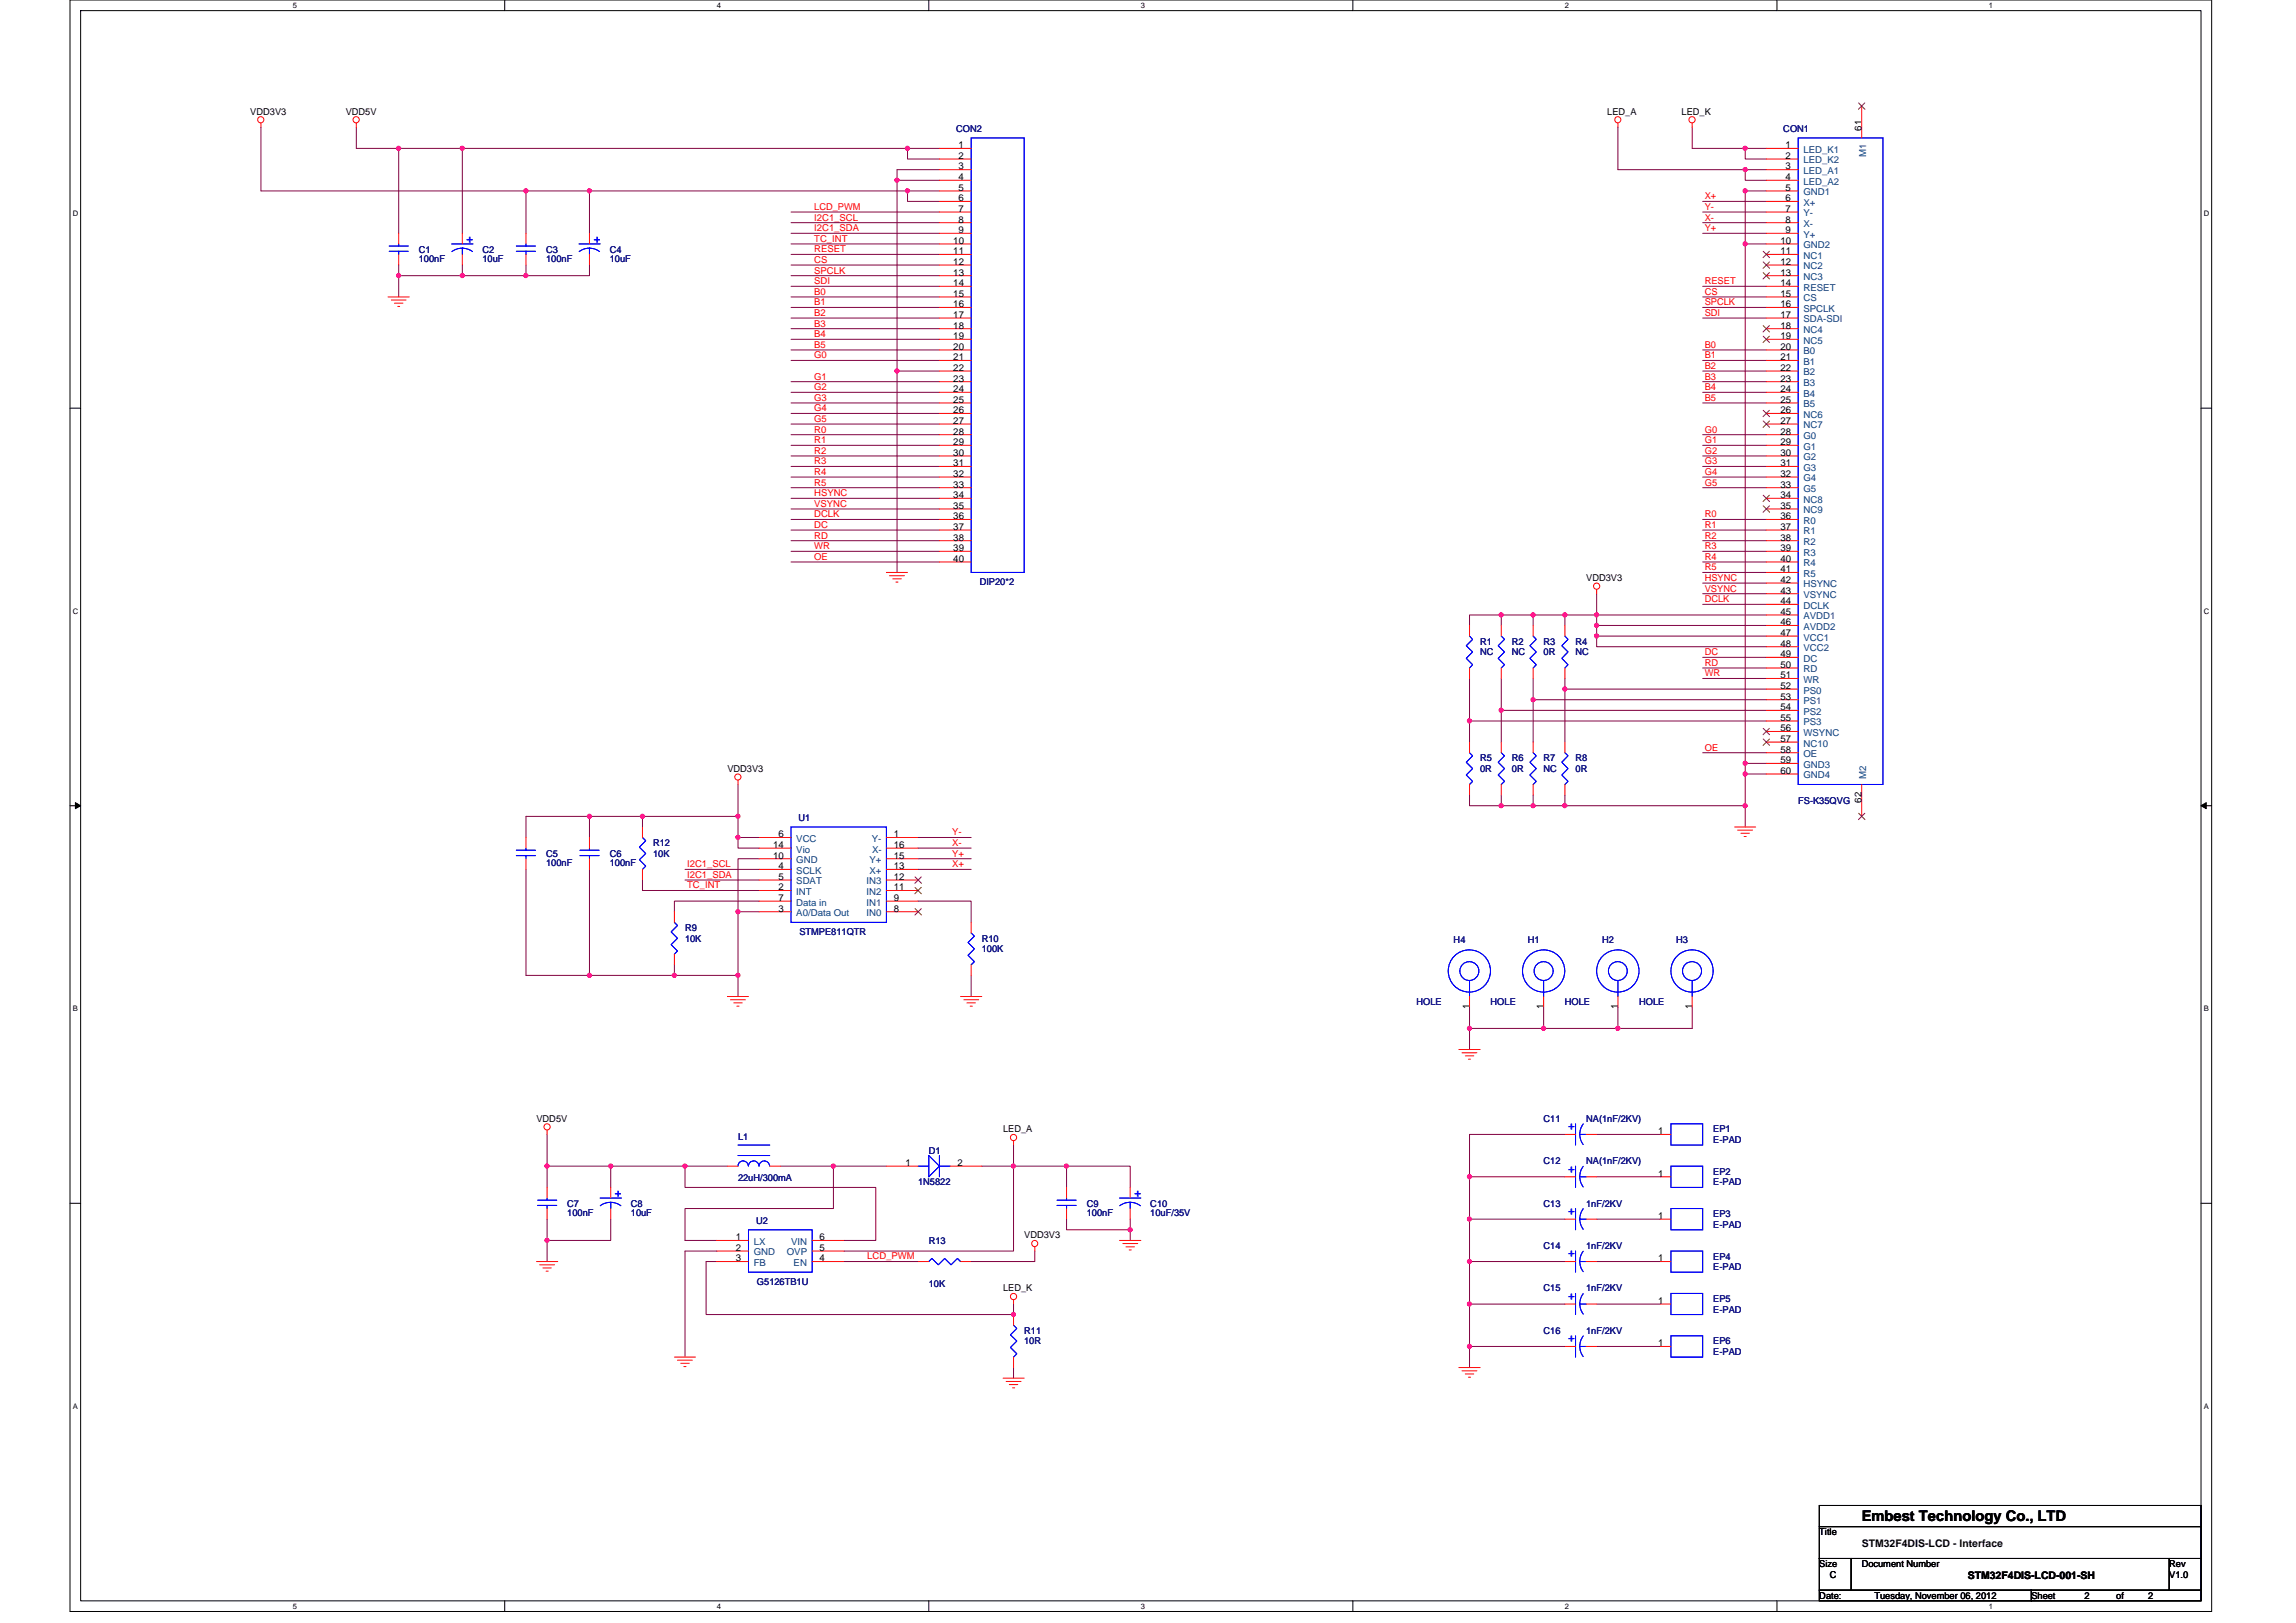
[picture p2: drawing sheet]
<svg xmlns="http://www.w3.org/2000/svg" width="297mm" height="210mm" viewBox="0 0 297 210" stroke-linecap="round" stroke-linejoin="round" font-family="sans-serif">
<defs><g id="words">
<text font-size="1.9" x="240.9" y="196.8">Embest Technology Co., LTD</text>
<g font-size="1.5" fill="#00f">
<text x="60.4" y="31.4">+</text>
<text x="76.8" y="31.4">+</text>
<text x="203.7" y="146.2" transform="rotate(-90 203.7 146.2)">+</text>
<text x="79.6" y="154.8">+</text>
<text x="146.8" y="154.8">+</text>
<text x="203.7" y="151.7" transform="rotate(-90 203.7 151.7)">+</text>
<text x="203.7" y="157.2" transform="rotate(-90 203.7 157.2)">+</text>
<text x="203.7" y="162.7" transform="rotate(-90 203.7 162.7)">+</text>
<text x="203.7" y="173.7" transform="rotate(-90 203.7 173.7)">+</text>
<text x="203.7" y="168.2" transform="rotate(-90 203.7 168.2)">+</text>
</g>
<g font-size="1.4">
<text x="240.9" y="200.2">STM32F4DIS-LCD - Interface</text>
<text x="254.6" y="204.3">STM32F4DIS-LCD-001-SH</text>
</g>
<g font-size="1.2">
<text x="32.4" y="14.8">VDD3V3</text>
<text x="44.7" y="14.8">VDD5V</text>
<text x="207.9" y="14.8">LED_A</text>
<text x="217.5" y="14.8">LED_K</text>
<text x="240.8" y="16.9" transform="rotate(-90 240.8 16.9)">61</text>
<text x="124" y="19.2">1</text>
<text x="124" y="20.6">2</text>
<text x="124" y="21.9">3</text>
<text x="124" y="23.3">4</text>
<text x="231" y="19.2">1</text>
<text x="231" y="20.6">2</text>
<text x="231" y="21.9">3</text>
<text x="231" y="23.3">4</text>
<text x="124" y="24.7">5</text>
<text x="124" y="26">6</text>
<text x="124" y="27.4">7</text>
<text x="124" y="28.8">8</text>
<text x="231" y="26">6</text>
<text x="231" y="27.4">7</text>
<text x="231" y="28.8">8</text>
<text x="231" y="24.7">5</text>
<text x="123.3" y="31.5">10</text>
<text x="123.3" y="32.9">11</text>
<text x="123.3" y="34.3">12</text>
<text x="123.3" y="35.6">13</text>
<text x="124" y="30.2">9</text>
<text x="230.3" y="31.5">10</text>
<text x="230.3" y="32.9">11</text>
<text x="230.3" y="34.3">12</text>
<text x="230.3" y="35.6">13</text>
<text x="231" y="30.2">9</text>
<text x="123.3" y="37">14</text>
<text x="123.3" y="38.4">15</text>
<text x="123.3" y="39.8">16</text>
<text x="123.3" y="41.1">17</text>
<text x="230.3" y="37">14</text>
<text x="230.3" y="38.4">15</text>
<text x="230.3" y="39.8">16</text>
<text x="230.3" y="41.1">17</text>
<text x="123.3" y="42.5">18</text>
<text x="123.3" y="43.9">19</text>
<text x="123.3" y="45.3">20</text>
<text x="123.3" y="46.6">21</text>
<text x="123.3" y="48">22</text>
<text x="230.3" y="42.5">18</text>
<text x="230.3" y="43.9">19</text>
<text x="230.3" y="45.3">20</text>
<text x="230.3" y="46.6">21</text>
<text x="230.3" y="48">22</text>
<text x="123.3" y="49.4">23</text>
<text x="123.3" y="50.7">24</text>
<text x="123.3" y="52.1">25</text>
<text x="123.3" y="53.5">26</text>
<text x="230.3" y="49.4">23</text>
<text x="230.3" y="50.7">24</text>
<text x="230.3" y="52.1">25</text>
<text x="230.3" y="53.5">26</text>
<text x="123.3" y="54.8">27</text>
<text x="123.3" y="56.2">28</text>
<text x="123.3" y="57.6">29</text>
<text x="123.3" y="59">30</text>
<text x="230.3" y="54.8">27</text>
<text x="230.3" y="56.2">28</text>
<text x="230.3" y="57.6">29</text>
<text x="230.3" y="59">30</text>
<text x="123.3" y="60.3">31</text>
<text x="123.3" y="61.7">32</text>
<text x="123.3" y="63.1">33</text>
<text x="123.3" y="64.5">34</text>
<text x="123.3" y="65.8">35</text>
<text x="230.3" y="60.3">31</text>
<text x="230.3" y="61.7">32</text>
<text x="230.3" y="63.1">33</text>
<text x="230.3" y="64.5">34</text>
<text x="230.3" y="65.8">35</text>
<text x="123.3" y="67.2">36</text>
<text x="123.3" y="68.6">37</text>
<text x="123.3" y="69.9">38</text>
<text x="123.3" y="71.3">39</text>
<text x="230.3" y="67.2">36</text>
<text x="230.3" y="68.6">37</text>
<text x="230.3" y="69.9">38</text>
<text x="230.3" y="71.3">39</text>
<text x="123.3" y="72.7">40</text>
<text x="205.2" y="75.2">VDD3V3</text>
<text x="230.3" y="72.7">40</text>
<text x="230.3" y="74">41</text>
<text x="230.3" y="75.4">42</text>
<text x="230.3" y="76.8">43</text>
<text x="230.3" y="78.2">44</text>
<text x="230.3" y="79.5">45</text>
<text x="230.3" y="80.9">46</text>
<text x="230.3" y="82.3">47</text>
<text x="230.3" y="83.7">48</text>
<text x="230.3" y="85">49</text>
<text x="230.3" y="86.4">50</text>
<text x="230.3" y="87.8">51</text>
<text x="230.3" y="89.1">52</text>
<text x="230.3" y="90.5">53</text>
<text x="230.3" y="91.9">54</text>
<text x="230.3" y="93.3">55</text>
<text x="230.3" y="94.6">56</text>
<text x="230.3" y="96">57</text>
<text x="94.1" y="99.9">VDD3V3</text>
<text x="230.3" y="97.4">58</text>
<text x="230.3" y="98.7">59</text>
<text x="230.3" y="100.1">60</text>
<text x="240.8" y="103.8" transform="rotate(-90 240.8 103.8)">62</text>
<text x="100" y="109.7">14</text>
<text x="100" y="111.1">10</text>
<text x="100.7" y="108.3">6</text>
<text x="100.7" y="112.5">4</text>
<text x="100.7" y="113.8">5</text>
<text x="115.6" y="112.5">13</text>
<text x="115.6" y="113.8">12</text>
<text x="115.6" y="111.1">15</text>
<text x="115.6" y="109.7">16</text>
<text x="115.6" y="108.3">1</text>
<text x="100.7" y="115.2">2</text>
<text x="100.7" y="116.6">7</text>
<text x="100.7" y="117.9">3</text>
<text x="115.6" y="115.2">11</text>
<text x="115.6" y="116.6">9</text>
<text x="115.6" y="117.9">8</text>
<text x="190.1" y="130.6" transform="rotate(-90 190.1 130.6)">1</text>
<text x="199.7" y="130.6" transform="rotate(-90 199.7 130.6)">1</text>
<text x="209.3" y="130.6" transform="rotate(-90 209.3 130.6)">1</text>
<text x="218.9" y="130.6" transform="rotate(-90 218.9 130.6)">1</text>
<text x="69.4" y="145.1">VDD5V</text>
<text x="129.8" y="146.5">LED_A</text>
<text x="214.5" y="146.7">1</text>
<text x="117.2" y="150.9">1</text>
<text x="123.9" y="150.9">2</text>
<text x="214.5" y="152.2">1</text>
<text x="95.2" y="160.5">1</text>
<text x="95.2" y="161.8">2</text>
<text x="106" y="161.8">5</text>
<text x="106" y="160.5">6</text>
<text x="132.5" y="160.2">VDD3V3</text>
<text x="214.5" y="157.7">1</text>
<text x="95.2" y="163.2">3</text>
<text x="106" y="163.2">4</text>
<text x="129.8" y="167.1">LED_K</text>
<text x="214.5" y="163.2">1</text>
<text x="214.5" y="168.7">1</text>
<text x="214.5" y="174.2">1</text>
<text x="235.4" y="198.6">Title</text>
<text x="235.4" y="202.8">Size</text>
<text x="240.9" y="202.8">Document Number</text>
<text x="280.6" y="202.8">Rev</text>
<text x="235.4" y="206.9">Date:</text>
<text x="236.7" y="204.1">C</text>
<text x="242.5" y="206.9">Tuesday, November 06, 2012</text>
<text x="262.8" y="206.9">Sheet</text>
<text x="269.7" y="206.9">2</text>
<text x="273.8" y="206.9">of</text>
<text x="277.9" y="206.9">2</text>
<text x="280.6" y="204.1">V1.0</text>
</g>
<g font-size="1.2" fill="#000080">
<text x="123.7" y="17">CON2</text>
<text x="230.7" y="17">CON1</text>
<text x="54.2" y="32.7">C1</text>
<text x="54.2" y="33.9">100nF</text>
<text x="62.4" y="32.7">C2</text>
<text x="62.4" y="33.9">10uF</text>
<text x="70.7" y="32.7">C3</text>
<text x="70.7" y="33.9">100nF</text>
<text x="78.9" y="32.7">C4</text>
<text x="78.9" y="33.9">10uF</text>
<text x="126.7" y="75.7">DIP20*2</text>
<text x="191.5" y="83.4">R1</text>
<text x="195.6" y="83.4">R2</text>
<text x="199.7" y="83.4">R3</text>
<text x="203.8" y="83.4">R4</text>
<text x="191.5" y="84.8">NC</text>
<text x="195.6" y="84.8">NC</text>
<text x="199.7" y="84.8">0R</text>
<text x="203.8" y="84.8">NC</text>
<text x="191.5" y="98.5">R5</text>
<text x="191.5" y="99.9">0R</text>
<text x="195.6" y="98.5">R6</text>
<text x="195.6" y="99.9">0R</text>
<text x="199.7" y="98.5">R7</text>
<text x="199.7" y="99.9">NC</text>
<text x="203.8" y="98.5">R8</text>
<text x="203.8" y="99.9">0R</text>
<text x="103.3" y="106.2">U1</text>
<text x="232.6" y="104">FS-K35QVG</text>
<text x="70.7" y="110.8">C5</text>
<text x="70.7" y="112.1">100nF</text>
<text x="78.9" y="110.8">C6</text>
<text x="78.9" y="112.1">100nF</text>
<text x="84.5" y="109.5">R12</text>
<text x="84.5" y="110.8">10K</text>
<text x="88.6" y="120.5">R9</text>
<text x="88.6" y="121.8">10K</text>
<text x="103.4" y="121">STMPE811QTR</text>
<text x="127" y="121.8">R10</text>
<text x="127" y="123.2">100K</text>
<text x="188.1" y="122">H4</text>
<text x="197.7" y="122">H1</text>
<text x="207.3" y="122">H2</text>
<text x="216.8" y="122">H3</text>
<text x="183.3" y="130">HOLE</text>
<text x="192.8" y="130">HOLE</text>
<text x="202.5" y="130">HOLE</text>
<text x="212.1" y="130">HOLE</text>
<text x="95.5" y="147.5">L1</text>
<text x="120.2" y="149.3">D1</text>
<text x="199.7" y="145.1">C11</text>
<text x="205.2" y="145.1">NA(1nF/2KV)</text>
<text x="221.7" y="146.5">EP1</text>
<text x="221.7" y="147.9">E-PAD</text>
<text x="95.5" y="152.8">22uH/300mA</text>
<text x="118.8" y="153.4">1N5822</text>
<text x="199.7" y="150.6">C12</text>
<text x="205.2" y="150.6">NA(1nF/2KV)</text>
<text x="221.7" y="152">EP2</text>
<text x="221.7" y="153.4">E-PAD</text>
<text x="73.4" y="156.1">C7</text>
<text x="73.4" y="157.4">100nF</text>
<text x="81.6" y="156.1">C8</text>
<text x="81.6" y="157.4">10uF</text>
<text x="97.8" y="158.3">U2</text>
<text x="120.2" y="160.9">R13</text>
<text x="140.6" y="156.1">C9</text>
<text x="140.6" y="157.4">100nF</text>
<text x="148.8" y="156.1">C10</text>
<text x="148.8" y="157.4">10uF/35V</text>
<text x="199.7" y="156.1">C13</text>
<text x="199.7" y="161.6">C14</text>
<text x="205.2" y="156.1">1nF/2KV</text>
<text x="205.2" y="161.6">1nF/2KV</text>
<text x="221.7" y="157.5">EP3</text>
<text x="221.7" y="158.9">E-PAD</text>
<text x="97.9" y="166.3">G5126TB1U</text>
<text x="120.2" y="166.5">10K</text>
<text x="199.7" y="167.1">C15</text>
<text x="205.2" y="167.1">1nF/2KV</text>
<text x="221.7" y="163">EP4</text>
<text x="221.7" y="164.3">E-PAD</text>
<text x="132.5" y="172.6">R11</text>
<text x="132.5" y="173.9">10R</text>
<text x="199.7" y="172.6">C16</text>
<text x="205.2" y="172.6">1nF/2KV</text>
<text x="221.7" y="173.9">EP6</text>
<text x="221.7" y="168.5">EP5</text>
<text x="221.7" y="169.8">E-PAD</text>
<text x="221.7" y="175.3">E-PAD</text>
</g>
<g font-size="1.2" fill="#004080">
<text x="233.3" y="19.8">LED_K1</text>
<text x="233.3" y="21.1">LED_K2</text>
<text x="233.3" y="22.5">LED_A1</text>
<text x="233.3" y="23.9">LED_A2</text>
<text x="241.4" y="20.3" transform="rotate(-90 241.4 20.3)">M1</text>
<text x="233.3" y="26.6">X+</text>
<text x="233.3" y="28">Y-</text>
<text x="233.3" y="29.4">X-</text>
<text x="233.3" y="25.3">GND1</text>
<text x="233.3" y="30.8">Y+</text>
<text x="233.3" y="32.1">GND2</text>
<text x="233.3" y="33.5">NC1</text>
<text x="233.3" y="34.9">NC2</text>
<text x="233.3" y="36.2">NC3</text>
<text x="233.3" y="37.6">RESET</text>
<text x="233.3" y="39">CS</text>
<text x="233.3" y="40.3">SPCLK</text>
<text x="233.3" y="41.7">SDA-SDI</text>
<text x="233.3" y="43.1">NC4</text>
<text x="233.3" y="44.5">NC5</text>
<text x="233.3" y="45.8">B0</text>
<text x="233.3" y="47.2">B1</text>
<text x="233.3" y="48.6">B2</text>
<text x="233.3" y="50">B3</text>
<text x="233.3" y="51.3">B4</text>
<text x="233.3" y="52.7">B5</text>
<text x="233.3" y="54.1">NC6</text>
<text x="233.3" y="55.4">NC7</text>
<text x="233.3" y="56.8">G0</text>
<text x="233.3" y="58.2">G1</text>
<text x="233.3" y="59.6">G2</text>
<text x="233.3" y="60.9">G3</text>
<text x="233.3" y="62.3">G4</text>
<text x="233.3" y="63.7">G5</text>
<text x="233.3" y="65">NC8</text>
<text x="233.3" y="66.4">NC9</text>
<text x="233.3" y="67.8">R0</text>
<text x="233.3" y="69.2">R1</text>
<text x="233.3" y="70.5">R2</text>
<text x="233.3" y="71.9">R3</text>
<text x="233.3" y="73.3">R4</text>
<text x="233.3" y="74.6">R5</text>
<text x="233.3" y="76">HSYNC</text>
<text x="233.3" y="77.4">VSYNC</text>
<text x="233.3" y="78.8">DCLK</text>
<text x="233.3" y="80.1">AVDD1</text>
<text x="233.3" y="81.5">AVDD2</text>
<text x="233.3" y="82.9">VCC1</text>
<text x="233.3" y="84.2">VCC2</text>
<text x="233.3" y="85.6">DC</text>
<text x="233.3" y="87">RD</text>
<text x="233.3" y="88.3">WR</text>
<text x="233.3" y="89.7">PS0</text>
<text x="233.3" y="91.1">PS1</text>
<text x="233.3" y="92.5">PS2</text>
<text x="233.3" y="93.9">PS3</text>
<text x="233.3" y="95.2">WSYNC</text>
<text x="233.3" y="96.6">NC10</text>
<text x="233.3" y="98">OE</text>
<text x="233.3" y="99.3">GND3</text>
<text x="233.3" y="100.7">GND4</text>
<text x="241.4" y="100.8" transform="rotate(-90 241.4 100.8)">M2</text>
<text x="103" y="108.9">VCC</text>
<text x="103" y="110.3">Vio</text>
<text x="103" y="111.7">GND</text>
<text x="103" y="113.1">SCLK</text>
<text x="112.5" y="111.7">Y+</text>
<text x="112.5" y="113.1">X+</text>
<text x="112.8" y="108.9">Y-</text>
<text x="112.8" y="110.3">X-</text>
<text x="103" y="114.4">SDAT</text>
<text x="103" y="115.8">INT</text>
<text x="103" y="117.2">Data in</text>
<text x="103" y="118.5">A0/Data Out</text>
<text x="112.1" y="114.4">IN3</text>
<text x="112.1" y="115.8">IN2</text>
<text x="112.1" y="117.2">IN1</text>
<text x="112.1" y="118.5">IN0</text>
<text x="97.5" y="161.1">LX</text>
<text x="102.4" y="161.1">VIN</text>
<text x="97.5" y="162.4">GND</text>
<text x="97.5" y="163.8">FB</text>
<text x="101.8" y="162.4">OVP</text>
<text x="102.7" y="163.8">EN</text>
</g>
<g font-size="1.2" fill="#f00">
<text x="105.3" y="27.2">LCD_PWM</text>
<text x="105.3" y="28.5">I2C1_SCL</text>
<text x="105.3" y="29.9">I2C1_SDA</text>
<text x="220.6" y="25.8">X+</text>
<text x="220.6" y="27.2">Y-</text>
<text x="220.6" y="28.5">X-</text>
<text x="220.6" y="29.9">Y+</text>
<text x="105.3" y="32.6">RESET</text>
<text x="105.3" y="34">CS</text>
<text x="105.3" y="31.3">TC_INT</text>
<text x="105.3" y="35.4">SPCLK</text>
<text x="105.3" y="40.9">B2</text>
<text x="105.3" y="39.5">B1</text>
<text x="105.3" y="38.1">B0</text>
<text x="105.3" y="36.8">SDI</text>
<text x="220.6" y="36.8">RESET</text>
<text x="220.6" y="38.1">CS</text>
<text x="220.6" y="39.5">SPCLK</text>
<text x="220.6" y="40.9">SDI</text>
<text x="105.3" y="43.6">B4</text>
<text x="105.3" y="45">B5</text>
<text x="105.3" y="46.4">G0</text>
<text x="105.3" y="42.2">B3</text>
<text x="220.6" y="45">B0</text>
<text x="220.6" y="46.4">B1</text>
<text x="220.6" y="47.7">B2</text>
<text x="105.3" y="50.5">G2</text>
<text x="105.3" y="53.2">G4</text>
<text x="105.3" y="49.1">G1</text>
<text x="105.3" y="51.9">G3</text>
<text x="220.6" y="49.1">B3</text>
<text x="220.6" y="50.5">B4</text>
<text x="220.6" y="51.9">B5</text>
<text x="105.3" y="57.3">R1</text>
<text x="105.3" y="56">R0</text>
<text x="105.3" y="54.6">G5</text>
<text x="105.3" y="58.7">R2</text>
<text x="220.6" y="56">G0</text>
<text x="220.6" y="57.3">G1</text>
<text x="220.6" y="58.7">G2</text>
<text x="105.3" y="61.4">R4</text>
<text x="105.3" y="62.8">R5</text>
<text x="105.3" y="60.1">R3</text>
<text x="105.3" y="64.2">HSYNC</text>
<text x="105.3" y="65.6">VSYNC</text>
<text x="220.6" y="60.1">G3</text>
<text x="220.6" y="61.4">G4</text>
<text x="220.6" y="62.8">G5</text>
<text x="105.3" y="68.3">DC</text>
<text x="105.3" y="69.7">RD</text>
<text x="105.3" y="71.1">WR</text>
<text x="105.3" y="66.9">DCLK</text>
<text x="220.6" y="66.9">R0</text>
<text x="220.6" y="68.3">R1</text>
<text x="220.6" y="69.7">R2</text>
<text x="220.6" y="71.1">R3</text>
<text x="105.3" y="72.4">OE</text>
<text x="220.6" y="72.4">R4</text>
<text x="220.6" y="73.8">R5</text>
<text x="220.6" y="75.2">HSYNC</text>
<text x="220.6" y="76.5">VSYNC</text>
<text x="220.6" y="77.9">DCLK</text>
<text x="220.6" y="84.8">DC</text>
<text x="220.6" y="86.1">RD</text>
<text x="220.6" y="87.5">WR</text>
<text x="220.6" y="97.1">OE</text>
<text x="88.9" y="112.2">I2C1_SCL</text>
<text x="88.9" y="113.6">I2C1_SDA</text>
<text x="123.2" y="108.1">Y-</text>
<text x="123.2" y="109.5">X-</text>
<text x="123.2" y="110.8">Y+</text>
<text x="123.2" y="112.2">X+</text>
<text x="88.9" y="114.9">TC_INT</text>
<text x="112.2" y="162.9">LCD_PWM</text>
</g>
<g font-size="1">
<text x="37.9" y="1">5</text>
<text x="92.7" y="1">4</text>
<text x="147.6" y="1">3</text>
<text x="202.5" y="1">2</text>
<text x="257.3" y="1">1</text>
<text x="9.4" y="28">D</text>
<text x="285.1" y="28">D</text>
<text x="9.4" y="79.4">C</text>
<text x="285.1" y="79.4">C</text>
<text x="9.4" y="130.9">B</text>
<text x="285.1" y="130.9">B</text>
<text x="9.4" y="182.3">A</text>
<text x="285.1" y="182.3">A</text>
<text x="37.9" y="208.2">5</text>
<text x="92.7" y="208.2">4</text>
<text x="147.6" y="208.2">3</text>
<text x="202.5" y="208.2">2</text>
<text x="257.3" y="208.2">1</text>
</g>
</g></defs>
<path d="M9.1 0h277v208.5h-277zM10.4 1.4h274.4v205.7h-274.4z" fill="none" stroke="#000" stroke-width=".13"/>
<g fill="#fff">
<path d="M37.9 .1h.5v1.1h-.5z"/>
<path d="M37.9 207.3h.5v1.1h-.5z"/>
</g>
<path d="M65.3 0v1.4M65.3 207.1v1.4" fill="none" stroke="#000" stroke-width=".13"/>
<g fill="#fff">
<path d="M92.7 .1h.6v1.1h-.6z"/>
<path d="M92.7 207.3h.6v1.1h-.6z"/>
</g>
<path d="M120.2 0v1.4M120.2 207.1v1.4" fill="none" stroke="#000" stroke-width=".13"/>
<g fill="#fff">
<path d="M147.6 .1h.5v1.1h-.5z"/>
<path d="M147.6 207.3h.5v1.1h-.5z"/>
</g>
<path d="M175 0v1.4M175 207.1v1.4" fill="none" stroke="#000" stroke-width=".13"/>
<g fill="#fff">
<path d="M202.5 .1h.5v1.1h-.5z"/>
<path d="M202.5 207.3h.5v1.1h-.5z"/>
</g>
<path d="M229.9 0v1.4M229.9 207.1v1.4" fill="none" stroke="#000" stroke-width=".13"/>
<g fill="#fff">
<path d="M257.3 .1h.6v1.1h-.6z"/>
<path d="M257.3 207.3h.6v1.1h-.6z"/>
<path d="M9.4 27.1h.7v1.1h-.7z"/>
<path d="M285.1 27.1h.7v1.1h-.7z"/>
<path d="M9.4 78.5h.7v1.1h-.7z"/>
<path d="M285.1 78.5h.7v1.1h-.7z"/>
</g>
<path d="M9.1 52.8h1.3M284.8 52.8h1.3" fill="none" stroke="#000" stroke-width=".13"/>
<g fill="#fff">
<path d="M9.4 130h.7v1.1h-.7z"/>
<path d="M285.1 130h.7v1.1h-.7z"/>
</g>
<path d="M9.1 104.2h1.3M284.8 104.2h1.3" fill="none" stroke="#000" stroke-width=".13"/>
<path d="M9.8 103.8l.6 .4-.6 .4zM284.8 104.2l.6-.4v.8z" fill="#000" stroke="#000" stroke-width=".13"/>
<g fill="#fff">
<path d="M9.4 181.4h.7v1.1h-.7z"/>
<path d="M285.1 181.4h.7v1.1h-.7z"/>
</g>
<path d="M9.1 155.7h1.3M284.8 155.7h1.3M235.4 194.8h49.4v2.7h-49.4zM235.4 197.5h49.4v4.1h-49.4zM235.4 201.6h4.1v4.1h-4.1zM235.4 205.7h27.4v1.4h-27.4zM239.5 201.6h41.1v4.1h-41.1zM262.8 205.7h22v1.4h-22zM280.6 201.6h4.2v4.1h-4.2z" fill="none" stroke="#000" stroke-width=".13"/>
<g fill="none" stroke="#800040" stroke-width=".13">
<path d="M33.8 16.5v8.2h34.2v5.5M46.1 16.5v2.7h5.5v11M51.6 19.2h8.2v11M59.8 19.2h57.6M117.4 19.2h4.1M117.4 19.2v1.4h4.1M209.3 16.5v5.4h16.5v1.4h2.7M218.9 16.5v2.7h6.9v1.4h2.7M225.8 19.2h2.7M51.6 35.7h8.2M51.6 35.7v2.7M51.6 34.3v1.4"/>
<path d="M59.8 34.3v1.4M59.8 35.7h8.2M68 24.7h8.3v5.5M68 34.3v1.4M76.3 24.7h41.1v1.4h4.1M76.3 34.3v1.4h-8.3M102.3 32.9h19.2M102.3 34.3h19.2M102.3 28.8h19.2M102.3 31.6h19.2M102.3 39.8h19.2M102.3 38.4h19.2"/>
<path d="M102.3 35.7h19.2M102.3 37h19.2M102.3 27.4h19.2M102.3 30.2h19.2M116.1 23.3h5.4M116.1 23.3v24.7M117.4 24.7h4.1M121.5 21.9h-5.4v1.4M220.3 27.4h8.2M220.3 28.8h8.2M220.3 37h8.2M220.3 38.4h8.2"/>
<path d="M220.3 39.8h8.2M220.3 30.2h8.2M220.3 26.1h8.2M225.8 21.9h2.7M225.8 31.6h2.7M225.8 31.6v67.2M228.5 24.7h-2.7v6.9M102.3 41.1h19.2M102.3 57.6h19.2M102.3 43.9h19.2M102.3 56.2h19.2M102.3 54.9h19.2"/>
<path d="M102.3 45.3h19.2M102.3 46.6h19.2M102.3 50.8h19.2M102.3 53.5h19.2M102.3 59h19.2M102.3 42.5h19.2M102.3 49.4h19.2M102.3 52.1h19.2M116.1 48h5.4M116.1 48v26.1M220.3 45.3h8.2M220.3 46.6h8.2"/>
<path d="M220.3 48h8.2M220.3 49.4h8.2M220.3 50.8h8.2M220.3 56.2h8.2M220.3 57.6h8.2M220.3 59h8.2M220.3 41.1h8.2M220.3 52.1h8.2M102.3 61.7h19.2M102.3 63.1h19.2M102.3 68.6h19.2M102.3 70h19.2"/>
<path d="M102.3 71.3h19.2M102.3 60.3h19.2M102.3 64.5h19.2M102.3 65.8h19.2M102.3 67.2h19.2M102.3 72.7h19.2M194.2 79.6h-4.1v1.3M198.3 79.6h-4.1v1.3M202.5 79.6h-4.2v1.3M206.6 79.6h21.9M206.6 79.6h-4.1v1.3M206.6 76.8v2.8"/>
<path d="M206.6 79.6v1.3M220.3 60.3h8.2M220.3 61.7h8.2M220.3 67.2h8.2M220.3 68.6h8.2M220.3 70h8.2M220.3 71.3h8.2M220.3 72.7h8.2M220.3 74.1h8.2M220.3 75.4h8.2M220.3 76.8h8.2M220.3 63.1h8.2"/>
<path d="M220.3 78.2h8.2M190.1 93.3v2.7M190.1 87.8v5.5M190.1 93.3h38.4M194.2 91.9h34.3M194.2 91.9v4.1M194.2 87.8v4.1M198.3 87.8v2.7M198.3 90.5h30.2M198.3 90.5v5.5M202.5 87.8v1.4M202.5 89.2h26"/>
<path d="M202.5 89.2v6.8M206.6 80.9h21.9M206.6 82.3h21.9M206.6 82.3v1.4h21.9M206.6 80.9v1.4M220.3 85h8.2M220.3 86.4h8.2M220.3 87.8h8.2M220.3 97.4h8.2M228.5 98.8h-2.7v1.3M68 112.5v13.7h8.3M76.3 105.6h-8.3v2.8"/>
<path d="M76.3 105.6v2.8M76.3 112.5v13.7M76.3 105.6h6.8v1.4M83.1 113.9v1.3h15.1M83.1 105.6h12.4M88.6 112.5h9.6M88.6 113.9h9.6M95.5 108.4h2.7M95.5 108.4v1.3h2.7M95.5 118h2.7M95.5 105.6v2.8M95.5 118v8.2"/>
<path d="M95.5 101.5v4.1M98.2 111.1h-2.7v6.9M98.2 116.6h-11v1.4M118.8 108.4h6.8M118.8 109.7h6.8M118.8 111.1h6.8M118.8 112.5h6.8M118.8 116.6h6.8v2.7M190.1 102.9v1.3h4.1M194.2 102.9v1.3h4.1M198.3 102.9v1.3h4.2M202.5 102.9v1.3h23.3"/>
<path d="M225.8 100.1h2.7M225.8 100.1v4.1M225.8 104.2v2.8M87.2 124.8v1.4h-10.9M87.2 126.2h8.3M95.5 126.2v2.7M125.6 126.2v2.7M190.1 133.1v2.7M190.1 130.3v2.8M190.1 133.1h9.6M199.7 133.1h9.6M199.7 130.3v2.8"/>
<path d="M209.3 130.3v2.8M218.9 130.3v2.8h-9.6M70.8 157.7v2.8M70.8 146.8v4.1M79 157.7v2.8h-8.2v2.7M79 150.9h-8.2v2.7M88.6 150.9h-9.6v2.7M94.1 150.9h-5.5v2.7h24.7v6.9h-4.1M101 150.9h6.8v5.5h-19.2v4.1h4.1M107.8 150.9h6.9M127 150.9h4.1M131.1 150.9v11h-21.9"/>
<path d="M131.1 148.1v2.8M131.1 150.9h6.9v2.7M138 150.9h8.2v2.7M138 157.7v1.4h8.2v1.4M146.2 157.7v1.4M190.1 152.3h12.4M190.1 157.7h12.4M190.1 152.3v5.4M190.1 157.7v5.5M202.5 146.8h-12.4v5.5M206.6 146.8h8.2M206.6 152.3h8.2"/>
<path d="M206.6 157.7h8.2M92.7 161.9h-4.1v13.7M92.7 163.2h-1.3v6.9h39.7v-1.4M109.2 163.2h9.6M131.1 176.9v1.4M133.9 161.9v1.3h-8.3M190.1 163.2h12.4M190.1 168.7h12.4M190.1 174.2h12.4M190.1 163.2v5.5M190.1 174.2v2.7M190.1 168.7v5.5"/>
<path d="M206.6 163.2h8.2M206.6 168.7h8.2M206.6 174.2h8.2"/>
</g>
<g fill="#f0f" stroke="#f0f" stroke-width=".13">
<circle cx="68" cy="24.7" r=".27"/>
<circle cx="76.2" cy="24.7" r=".27"/>
<circle cx="59.8" cy="19.2" r=".27"/>
<circle cx="117.4" cy="19.2" r=".27"/>
<circle cx="117.4" cy="24.7" r=".27"/>
<circle cx="68" cy="35.7" r=".27"/>
<circle cx="51.6" cy="35.7" r=".27"/>
<circle cx="59.8" cy="35.7" r=".27"/>
<circle cx="51.6" cy="19.2" r=".27"/>
<circle cx="225.8" cy="19.2" r=".27"/>
<circle cx="225.8" cy="21.9" r=".27"/>
<circle cx="225.8" cy="24.7" r=".27"/>
<circle cx="225.8" cy="31.5" r=".27"/>
<circle cx="225.8" cy="98.8" r=".27"/>
<circle cx="225.8" cy="100.1" r=".27"/>
<circle cx="225.8" cy="104.2" r=".27"/>
<circle cx="206.5" cy="79.6" r=".27"/>
<circle cx="206.5" cy="80.9" r=".27"/>
<circle cx="206.5" cy="82.3" r=".27"/>
<circle cx="194.2" cy="79.6" r=".27"/>
<circle cx="202.4" cy="79.6" r=".27"/>
<circle cx="198.3" cy="79.6" r=".27"/>
<circle cx="202.4" cy="89.1" r=".27"/>
<circle cx="198.3" cy="90.5" r=".27"/>
<circle cx="194.2" cy="91.9" r=".27"/>
<circle cx="190.1" cy="93.3" r=".27"/>
<circle cx="194.2" cy="104.2" r=".27"/>
<circle cx="198.3" cy="104.2" r=".27"/>
<circle cx="202.4" cy="104.2" r=".27"/>
<circle cx="116" cy="48" r=".27"/>
<circle cx="116" cy="23.3" r=".27"/>
<circle cx="95.5" cy="108.3" r=".27"/>
<circle cx="95.5" cy="105.6" r=".27"/>
<circle cx="95.5" cy="117.9" r=".27"/>
<circle cx="95.5" cy="126.2" r=".27"/>
<circle cx="87.2" cy="126.2" r=".27"/>
<circle cx="76.2" cy="126.2" r=".27"/>
<circle cx="79" cy="150.9" r=".27"/>
<circle cx="88.6" cy="150.9" r=".27"/>
<circle cx="70.8" cy="160.5" r=".27"/>
<circle cx="70.8" cy="150.9" r=".27"/>
<circle cx="107.8" cy="150.9" r=".27"/>
<circle cx="131.1" cy="150.9" r=".27"/>
<circle cx="131.1" cy="170.1" r=".27"/>
<circle cx="138" cy="150.9" r=".27"/>
<circle cx="146.2" cy="159.1" r=".27"/>
<circle cx="209.3" cy="133" r=".27"/>
<circle cx="199.7" cy="133" r=".27"/>
<circle cx="83.1" cy="105.6" r=".27"/>
<circle cx="76.2" cy="105.6" r=".27"/>
<circle cx="190.1" cy="133" r=".27"/>
<circle cx="190.1" cy="152.2" r=".27"/>
<circle cx="190.1" cy="157.7" r=".27"/>
<circle cx="190.1" cy="174.2" r=".27"/>
<circle cx="190.1" cy="168.7" r=".27"/>
<circle cx="190.1" cy="163.2" r=".27"/>
</g>
<g fill="none" stroke="#f00" stroke-width=".13">
<path d="M33.8 15.9v.6M46.1 15.9v.6M121.5 19.2h4.1M209.3 15.9v.6M218.9 15.9v.6M228.5 19.2h4.1M240.9 13.7v4.1M50.2 38.4h2.8M50.6 38.8h1.9M51 39.2h1.1M51.5 39.6h.2M51.6 30.2v1.4"/>
<path d="M51.6 32.9v1.4M59.8 30.2v1.4M59.8 32.9v1.4M68 30.2v1.4M68 32.9v1.4M76.3 30.2v1.4M76.3 32.9v1.4M121.5 20.6h4.1M121.5 21.9h4.1M121.5 23.3h4.1M121.5 24.7h4.1M121.5 26.1h4.1"/>
<path d="M121.5 27.4h4.1M121.5 28.8h4.1M121.5 30.2h4.1M121.5 31.6h4.1M121.5 32.9h4.1M121.5 34.3h4.1M121.5 35.7h4.1M121.5 37h4.1M121.5 38.4h4.1M121.5 39.8h4.1M228.5 20.6h4.1M228.5 21.9h4.1"/>
<path d="M228.5 23.3h4.1M228.5 24.7h4.1M228.5 26.1h4.1M228.5 27.4h4.1M228.5 28.8h4.1M228.5 30.2h4.1M228.5 31.6h4.1M228.5 32.9h4.1M228.5 34.3h4.1M228.5 35.7h4.1M228.5 37h4.1M228.5 38.4h4.1"/>
<path d="M228.5 39.8h4.1M121.5 41.1h4.1M121.5 42.5h4.1M121.5 43.9h4.1M121.5 45.3h4.1M121.5 46.6h4.1M121.5 48h4.1M121.5 49.4h4.1M121.5 50.8h4.1M121.5 52.1h4.1M121.5 53.5h4.1M121.5 54.9h4.1"/>
<path d="M121.5 56.2h4.1M121.5 57.6h4.1M121.5 59h4.1M228.5 41.1h4.1M228.5 42.5h4.1M228.5 43.9h4.1M228.5 45.3h4.1M228.5 46.6h4.1M228.5 48h4.1M228.5 49.4h4.1M228.5 50.8h4.1M228.5 52.1h4.1"/>
<path d="M228.5 53.5h4.1M228.5 54.9h4.1M228.5 56.2h4.1M228.5 57.6h4.1M228.5 59h4.1M114.7 74.1h2.7M115.1 74.5h1.9M115.5 74.9h1.1M115.9 75.3h.3M121.5 60.3h4.1M121.5 61.7h4.1M121.5 63.1h4.1"/>
<path d="M121.5 64.5h4.1M121.5 65.8h4.1M121.5 67.2h4.1M121.5 68.6h4.1M121.5 70h4.1M121.5 71.3h4.1M121.5 72.7h4.1M206.6 76.3v.5M228.5 60.3h4.1M228.5 61.7h4.1M228.5 63.1h4.1M228.5 64.5h4.1"/>
<path d="M228.5 65.8h4.1M228.5 67.2h4.1M228.5 68.6h4.1M228.5 70h4.1M228.5 71.3h4.1M228.5 72.7h4.1M228.5 74.1h4.1M228.5 75.4h4.1M228.5 76.8h4.1M228.5 78.2h4.1M228.5 79.6h4.1M190.1 80.9v1.4"/>
<path d="M190.1 86.4v1.4M190.1 96v1.4M194.2 80.9v1.4M194.2 86.4v1.4M194.2 96v1.4M198.3 80.9v1.4M198.3 86.4v1.4M198.3 96v1.4M202.5 80.9v1.4M202.5 86.4v1.4M202.5 96v1.4M228.5 80.9h4.1"/>
<path d="M228.5 82.3h4.1M228.5 83.7h4.1M228.5 85h4.1M228.5 86.4h4.1M228.5 87.8h4.1M228.5 89.2h4.1M228.5 90.5h4.1M228.5 91.9h4.1M228.5 93.3h4.1M228.5 94.6h4.1M228.5 96h4.1M228.5 97.4h4.1"/>
<path d="M228.5 98.8h4.1M68 108.4v1.3M68 111.1v1.4M76.3 108.4v1.3M76.3 111.1v1.4M83.1 107v1.4M83.1 112.5v1.4M87.2 118v1.3M95.5 100.9v.6M98.2 108.4h4.1M98.2 109.7h4.1M98.2 111.1h4.1"/>
<path d="M98.2 112.5h4.1M98.2 113.9h4.1M98.2 115.2h4.1M98.2 116.6h4.1M98.2 118h4.1M114.7 108.4h4.1M114.7 109.7h4.1M114.7 111.1h4.1M114.7 112.5h4.1M114.7 113.9h4.1M114.7 115.2h4.1M114.7 116.6h4.1"/>
<path d="M114.7 118h4.1M125.6 119.3v1.4M190.1 101.5v1.4M194.2 101.5v1.4M198.3 101.5v1.4M202.5 101.5v1.4M224.4 107h2.7M224.8 107.4h1.9M225.2 107.8h1.1M225.6 108.2h.3M228.5 100.1h4.1M240.9 101.5v4.1"/>
<path d="M87.2 123.4v1.4M94.1 128.9h2.7M94.5 129.3h1.9M94.9 129.8h1.1M95.3 130.2h.3M124.3 128.9h2.7M124.7 129.3h1.9M125.1 129.8h1.1M125.5 130.2h.3M125.6 124.8v1.4M188.7 135.8h2.8M189.1 136.2h2"/>
<path d="M189.6 136.6h1.1M190 137h.2M190.1 128.9v1.4M199.7 128.9v1.4M209.3 128.9v1.4M218.9 128.9v1.4M70.8 153.6v1.4M70.8 156.4v1.3M70.8 146.2v.6M79 153.6v1.4M79 156.4v1.3M94.1 150.9h1.4"/>
<path d="M99.6 150.9h1.4M114.7 150.9h4.1M122.9 150.9h4.1M131.1 147.6v.5M138 153.6v1.4M138 156.4v1.3M146.2 153.6v1.4M146.2 156.4v1.3M202.5 146.8h1.3M202.5 157.7h1.3M202.5 152.3h1.3M205.2 146.8h1.4"/>
<path d="M205.2 157.7h1.4M205.2 152.3h1.4M214.8 146.8h1.4M214.8 157.7h1.4M214.8 152.3h1.4M69.4 163.2h2.8M69.8 163.6h2M70.2 164h1.1M70.7 164.5h.2M87.2 175.6h2.8M87.6 176h2M88.1 176.4h1.1"/>
<path d="M88.5 176.8h.2M92.7 160.5h4.1M92.7 161.9h4.1M92.7 163.2h4.1M105.1 160.5h4.1M105.1 161.9h4.1M105.1 163.2h4.1M118.8 163.2h1.4M124.3 163.2h1.3M129.8 178.3h2.7M130.2 178.7h1.9M130.6 179.1h1.1"/>
<path d="M131 179.6h.3M131.1 168.2v.5M131.1 170.1v1.3M131.1 175.6v1.3M133.9 161.3v.6M144.8 160.5h2.8M145.3 160.9h1.9M145.7 161.3h1.1M146.1 161.7h.3M188.7 176.9h2.8M189.1 177.4h2M189.6 177.8h1.1"/>
<path d="M190 178.2h.2M202.5 163.2h1.3M202.5 174.2h1.3M202.5 168.7h1.3M205.2 163.2h1.4M205.2 174.2h1.4M205.2 168.7h1.4M214.8 163.2h1.4M214.8 174.2h1.4M214.8 168.7h1.4"/>
<circle cx="33.7" cy="15.5" r=".4"/>
<circle cx="46.1" cy="15.5" r=".4"/>
<circle cx="209.3" cy="15.5" r=".4"/>
<circle cx="218.9" cy="15.5" r=".4"/>
<circle cx="206.6" cy="75.8" r=".4"/>
<circle cx="95.5" cy="100.5" r=".4"/>
<circle cx="70.8" cy="145.8" r=".4"/>
<circle cx="131.1" cy="147.2" r=".4"/>
<circle cx="131.1" cy="167.7" r=".4"/>
<circle cx="133.9" cy="160.9" r=".4"/>
</g>
<g fill="none" stroke="#00f" stroke-width=".13">
<path d="M125.6 17.8h6.9v56.3h-6.9zM232.6 17.8h11v83.7h-11zM50.4 32.5h2.4M50.4 31.8h2.4M51.6 31.6v.2M51.6 32.5v.4M58.4 31.6h2.8M58.5 32.6a2.15 2.15 0 0 1 1.3-.5 2.15 2.15 0 0 1 1.3 .5M59.8 32.1v.8M66.8 32.5h2.5M66.8 31.8h2.5M68 31.6v.2"/>
<path d="M68 32.5v.4M74.9 31.6h2.7M74.9 32.6a2.14 2.14 0 0 1 1.3-.5h.1a2.14 2.14 0 0 1 1.3 .5M76.3 32.1v.8M190.1 82.3l.4 .4-.8 .8 .8 .8-.8 .9 .8 .8-.4 .4M190.1 97.4l.4 .4-.8 .8 .8 .8-.8 .9 .8 .8-.4 .4M194.2 82.3l.4 .4-.8 .8 .8 .8-.8 .9 .8 .8-.4 .4M194.2 97.4l.4 .4-.8 .8 .8 .8-.8 .9 .8 .8-.4 .4M198.3 82.3l.5 .4-.9 .8 .9 .8-.9 .9 .9 .8-.5 .4M198.3 97.4l.5 .4-.9 .8 .9 .8-.9 .9 .9 .8-.5 .4M202.5 82.3l.4 .4-.8 .8 .8 .8-.8 .9 .8 .8-.4 .4M202.5 97.4l.4 .4-.8 .8 .8 .8-.8 .9 .8 .8-.4 .4"/>
<path d="M66.8 110.7h2.5M66.8 110h2.5M68 109.7v.3M68 110.7v.4M75 110.7h2.5M75 110h2.5M76.3 109.7v.3M76.3 110.7v.4M83.1 108.4l.4 .4-.8 .8 .8 .8-.8 .8 .8 .9-.4 .4M87.2 119.3l.4 .4-.8 .9 .8 .8-.8 .8 .8 .8-.4 .4M102.3 107h12.4v12.3h-12.4zM125.6 120.7l.5 .4-.9 .8 .9 .9-.9 .8 .9 .8-.5 .4"/>
<path d="M190.1 126.9v2M199.7 126.9v2M209.3 126.9v2M218.9 126.9v2M69.6 156h2.4M69.6 155.3h2.4M70.8 155v.3M70.8 156v.4M77.6 155h2.8M77.7 156a2.22 2.22 0 0 1 2.6 0M79 155.6v.8M95.5 149.5h4.1"/>
<path d="M95.5 148.1h4.1M96.8 150.9a.67 .67 0 0 0-.7-.7 .67 .67 0 0 0-.6 .7M96.8 159.1h8.3v5.5h-8.3zM98.2 150.9a.68 .68 0 0 0-.7-.7 .68 .68 0 0 0-.7 .7M99.6 150.9a.68 .68 0 0 0-.7-.7 .68 .68 0 0 0-.7 .7M118.8 150.9h1.4M120.2 149.5l1.3 1.4-1.3 1.4zM121.5 149.5v2.8M121.5 150.9h1.4M136.8 156h2.4M136.8 155.3h2.4M138 155v.3"/>
<path d="M138 156v.4M144.8 155h2.8M144.9 156a2.15 2.15 0 0 1 1.3-.4 2.14 2.14 0 0 1 1.3 .4M146.2 155.6v.8M203.8 145.4v2.7M203.8 156.4v2.7M203.8 150.9v2.7M204.4 146.8h.8M204.4 157.7h.8M204.4 152.3h.8M204.8 145.4a2.15 2.15 0 0 0-.4 1.4v-.1a2.15 2.15 0 0 0 .4 1.4M204.8 156.4a2.15 2.15 0 0 0-.4 1.3 2.14 2.14 0 0 0 .4 1.3"/>
<path d="M204.8 150.9a2.22 2.22 0 0 0 0 2.7M216.2 156.4h4.1v2.7h-4.1zM216.2 150.9h4.1v2.7h-4.1zM216.2 145.4h4.1v2.7h-4.1zM120.2 163.2l.4-.4 .8 .8 .8-.8 .8 .8 .9-.8 .4 .4M131.1 171.4l.4 .5-.8 .8 .8 .8-.8 .8 .8 .9-.4 .4M203.8 161.9v2.7M203.8 172.8v2.8M203.8 167.3v2.8M204.4 163.2h.8M204.4 174.2h.8M204.4 168.7h.8"/>
<path d="M204.8 161.9a2.14 2.14 0 0 0-.4 1.3 2.14 2.14 0 0 0 .4 1.3M204.8 172.8a2.15 2.15 0 0 0-.4 1.4 2.15 2.15 0 0 0 .4 1.3M204.8 167.4a2.15 2.15 0 0 0-.4 1.3 2.14 2.14 0 0 0 .4 1.3M216.2 172.8h4.1v2.8h-4.1zM216.2 167.3h4.1v2.8h-4.1zM216.2 161.9h4.1v2.7h-4.1z"/>
<circle cx="190.1" cy="125.6" r="2.73"/>
<circle cx="190.1" cy="125.6" r="1.22"/>
<circle cx="199.7" cy="125.6" r="2.73"/>
<circle cx="199.7" cy="125.6" r="1.22"/>
<circle cx="209.3" cy="125.6" r="1.22"/>
<circle cx="209.3" cy="125.6" r="2.74"/>
<circle cx="218.9" cy="125.6" r="2.73"/>
<circle cx="218.9" cy="125.6" r="1.22"/>
</g>
<g fill="none" stroke="#804000" stroke-width=".13">
<path d="M240.5 13.3l.8 .8M241.3 13.3l-.9 .8M228.1 32.5l.8 .8M228.1 33.9l.8 .8M228.1 35.3l.8 .8M228.9 32.5l-.8 .8M228.9 33.9l-.8 .8M228.9 35.3l-.8 .8M228.1 42.1l.8 .8M228.1 43.5l.8 .8M228.1 53.1l.8 .8M228.1 54.5l.8 .8"/>
<path d="M228.9 42.1l-.8 .8M228.9 43.5l-.8 .8M228.9 53.1l-.8 .8M228.9 54.5l-.8 .8M228.1 64.1l.8 .8M228.1 65.4l.8 .9M228.9 64.1l-.8 .8M228.9 65.4l-.8 .9M228.1 94.2l.8 .9M228.1 95.6l.8 .8M228.9 94.2l-.8 .9M228.9 95.6l-.8 .8"/>
<path d="M118.4 113.5l.8 .8M118.4 114.8l.8 .8M118.4 117.6l.8 .8M119.2 113.5l-.8 .8M119.2 114.8l-.8 .8M119.2 117.6l-.8 .8M240.5 105.2l.8 .8M241.3 105.2l-.9 .8"/>
</g>
<use href="#words"/>
</svg>
